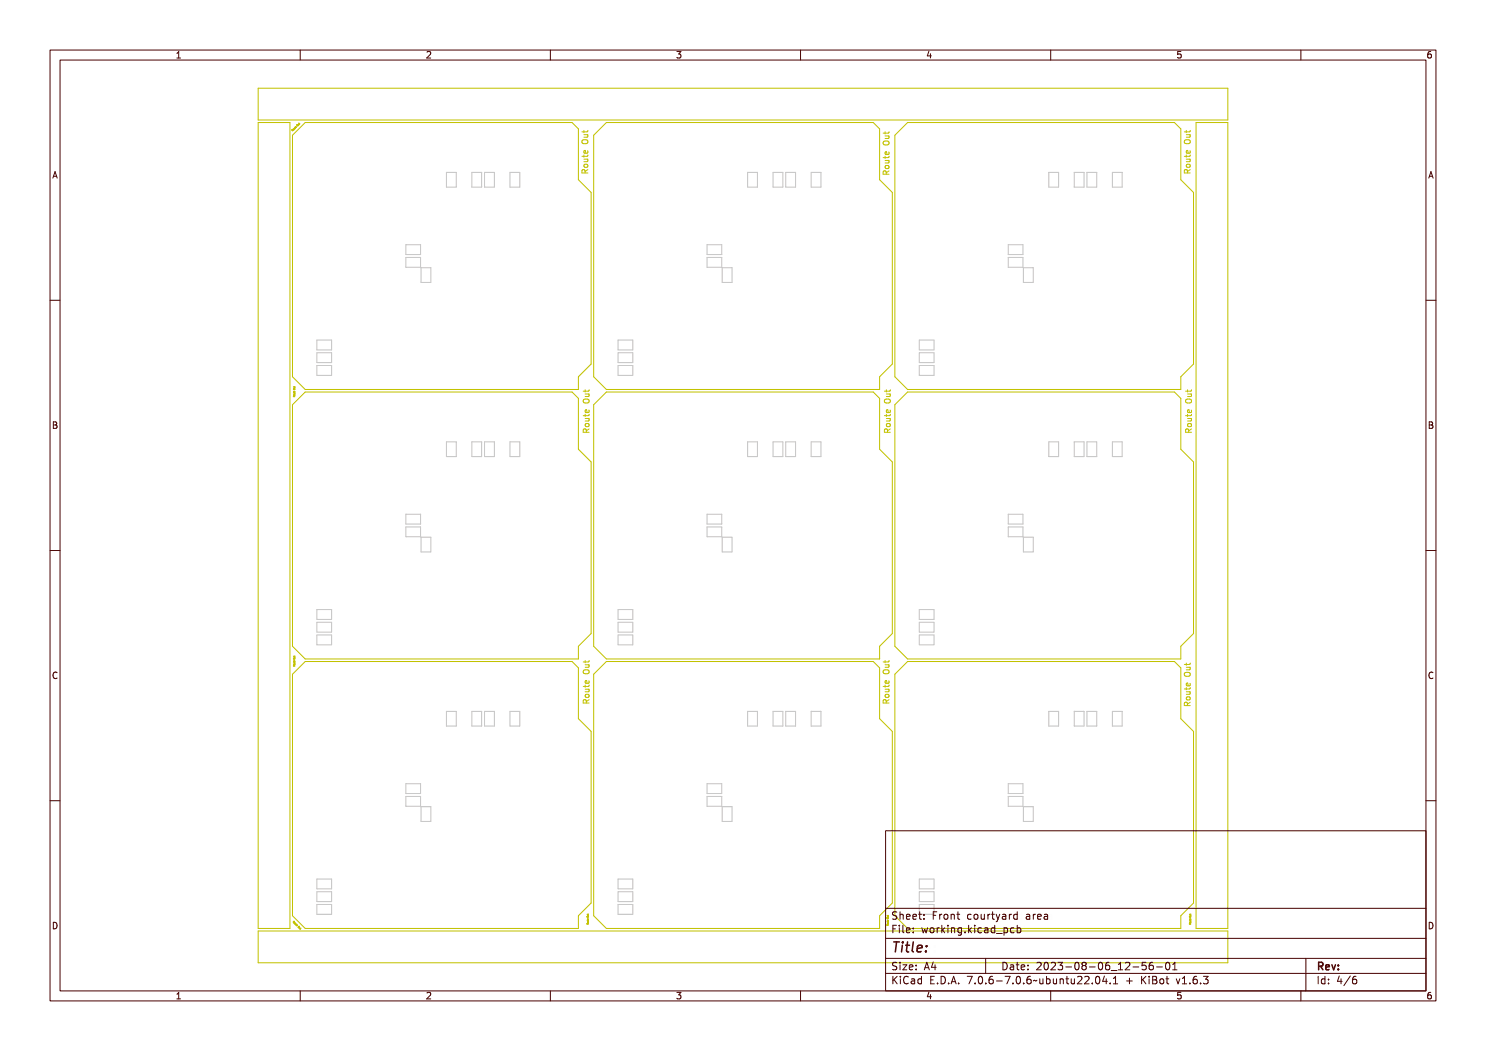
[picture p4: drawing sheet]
<svg xmlns="http://www.w3.org/2000/svg" width="297mm" height="210mm" viewBox="0 0 297 210" stroke-linecap="round" stroke-linejoin="round" font-family="sans-serif">
<defs><g id="words">
<text font-size="2.7" fill="#480000" x="178" y="190.3">Title:</text>
<g font-size="2" fill="#480000">
<text x="178" y="183.7">Sheet: Front courtyard area</text>
<text x="178" y="186.5">File: working.kicad_pcb</text>
<text x="178" y="193.9">Size: A4</text>
<text x="178" y="196.6">KiCad E.D.A. 7.0.6-7.0.6~ubuntu22.04.1 + KiBot v1.6.3</text>
<text x="200" y="193.9">Date: 2023-08-06_12-56-01</text>
<text x="263" y="196.6">Id: 4/6</text>
<text x="263" y="193.9">Rev:</text>
</g>
<g font-size="1.7" fill="#480000">
<text x="35" y="11.7">1</text>
<text x="85" y="11.7">2</text>
<text x="135" y="11.7">3</text>
<text x="185" y="11.7">4</text>
<text x="235" y="11.7">5</text>
<text x="285" y="11.7">6</text>
<text x="10.5" y="35.7">A</text>
<text x="285.5" y="35.7">A</text>
<text x="10.5" y="85.6">B</text>
<text x="285.5" y="85.6">B</text>
<text x="10.5" y="135.7">C</text>
<text x="285.5" y="135.7">C</text>
<text x="10.5" y="185.6">D</text>
<text x="285.5" y="185.6">D</text>
<text x="35" y="199.7">1</text>
<text x="85" y="199.7">2</text>
<text x="135" y="199.7">3</text>
<text x="185" y="199.7">4</text>
<text x="235" y="199.7">5</text>
<text x="285" y="199.7">6</text>
</g>
</g></defs>
<g fill="none" stroke="#c2c2c2" stroke-width=".2">
<path d="M89.2 34.4h2v3h-2zM94.3 34.4h2v3h-2zM96.8 34.4h2v3h-2zM101.9 34.4h2v3h-2zM149.4 34.4h2v3h-2zM154.5 34.4h2v3h-2zM157 34.4h2v3h-2zM162.1 34.4h2v3h-2zM209.6 34.4h2v3h-2zM214.7 34.4h2v3h-2zM217.2 34.4h2v3h-2zM222.3 34.4h2v3h-2z"/>
<path d="M81.1 48.9h3v2h-3zM81.1 51.4h3v2h-3zM84.1 53.5h2v2.9h-2zM141.3 48.9h3v2h-3zM141.3 51.4h3v2h-3zM144.3 53.5h2v2.9h-2zM201.5 48.9h3v2h-3zM201.5 51.4h3v2h-3zM204.5 53.5h2v2.9h-2zM63.3 68h3v1.9h-3zM63.3 70.5h3v2h-3zM63.3 73h3v2h-3z"/>
<path d="M123.5 68h3v1.9h-3zM123.5 70.5h3v2h-3zM123.5 73h3v2h-3zM183.7 68h3v1.9h-3zM183.7 73h3v2h-3zM183.7 70.5h3v2h-3zM89.2 88.3h2v2.9h-2zM94.3 88.3h2v2.9h-2zM96.8 88.3h2v2.9h-2zM101.9 88.3h2v2.9h-2zM149.4 88.3h2v2.9h-2zM154.5 88.3h2v2.9h-2z"/>
<path d="M157 88.3h2v2.9h-2zM162.1 88.3h2v2.9h-2zM209.6 88.3h2v2.9h-2zM214.7 88.3h2v2.9h-2zM217.2 88.3h2v2.9h-2zM222.3 88.3h2v2.9h-2zM81.1 105.3h3v2h-3zM81.1 102.8h3v1.9h-3zM84.1 107.3h2v3h-2zM141.3 105.3h3v2h-3zM141.3 102.8h3v1.9h-3zM144.3 107.3h2v3h-2z"/>
<path d="M201.5 102.8h3v1.9h-3zM201.5 105.3h3v2h-3zM204.5 107.3h2v3h-2zM63.3 121.8h3v2h-3zM63.3 124.3h3v2h-3zM63.3 126.9h3v1.9h-3zM123.5 121.8h3v2h-3zM123.5 124.3h3v2h-3zM123.5 126.9h3v1.9h-3zM183.7 121.8h3v2h-3zM183.7 126.9h3v1.9h-3zM183.7 124.3h3v2h-3z"/>
<path d="M81.1 156.6h3v2h-3zM81.1 159.1h3v2h-3zM89.2 142.1h2v3h-2zM94.3 142.1h2v3h-2zM96.8 142.1h2v3h-2zM101.9 142.1h2v3h-2zM141.3 156.6h3v2h-3zM141.3 159.1h3v2h-3zM149.4 142.1h2v3h-2zM154.5 142.1h2v3h-2zM157 142.1h2v3h-2zM162.1 142.1h2v3h-2z"/>
<path d="M201.5 156.6h3v2h-3zM201.5 159.1h3v2h-3zM209.6 142.1h2v3h-2zM214.7 142.1h2v3h-2zM217.2 142.1h2v3h-2zM222.3 142.1h2v3h-2zM63.3 175.6h3v2h-3zM63.3 178.2h3v2h-3zM84.1 161.2h2v2.9h-2zM123.5 175.6h3v2h-3zM123.5 178.2h3v2h-3zM144.3 161.2h2v2.9h-2z"/>
<path d="M183.7 175.6h3v2h-3zM183.7 178.2h3v2h-3zM204.5 161.2h2v2.9h-2zM63.3 180.7h3v2h-3zM123.5 180.7h3v2h-3zM183.7 182.7v-2h3v2"/>
</g>
<g fill="none" stroke="#c2c200" stroke-width=".2">
<path d="M51.6 17.6h193.8v6.4h-193.8zM51.6 24.5h6.4v161h-6.4zM58.3 26l.3 .1h-.2l.1 .1zM58.4 26v.1zM58.4 25.9l-.1 .1 .2 .2M58.4 25.9h.1M58.4 25.9l.1 .1M58.4 26l.2 .1M58.5 26l-.1 .1M58.5 26h.1M58.6 25.9h.1M58.6 25.8v.1"/>
<path d="M58.6 25.9h.2M58.6 25.8h.1M58.7 25.8h.1v-.1l.1 .1-.1 .1zM58.7 25.8l.1 .1M58.7 25.7l.1 .1M58.8 25.9h.1M58.8 25.6l.2 .1M58.8 25.5l.3 .1h-.3zM58.8 25.8h.1M58.9 25.4l.2 .2M58.9 25.7h.1M58.9 25.7v.1"/>
<path d="M59 25.4l-.1 .1M59 25.4l.2 .1h-.2zM59 25.4h.1M59.1 25.4h.1M59.1 25.6h.1M59.1 25.3l-.1 .1M59.1 25.3h.1M59.2 25.3l-.1 .1M59.2 25.4h.1M59.3 25l.2 .1M59.3 25h.1M59.3 25l.2 .2z"/>
<path d="M59.4 24.9l-.1 .1M59.4 24.9h.1M59.4 24.9l.2 .2M59.5 25h.1v-.1l.1 .1-.1 .1zM59.5 25.1h.1M59.6 25.1h-.1M59.6 24.8l.1 .1M59.6 25.1h.1M59.6 24.7l.3 .1h-.3zM59.7 24.7l.1 .2M59.7 24.6l.2 .2M59.7 24.9h.1"/>
<path d="M59.8 24.9h-.1M59.8 24.9h.1M59.8 24.6l-.1 .1M59.9 24.7v.1M61 24.5h53.3l1.3 1.3v10.1l2.5 2.6v34.2l-2.5 2.6v2.5h-54.6l-2.5-2.5v-48.3zM116.5 28l.6-.1a.39 .39 0 0 1 .4 .4 .39 .39 0 0 1-.4 .4h-.4a.4 .4 0 0 1-.4-.3 .4 .4 0 0 1 .2-.4zM116.6 34.2l.3-.1 .2 .2 .5-.3v.1l-.4 .4v.1h.4v.2h-1.1zM116.6 28.5a.54 .54 0 0 1 .7-.2 .54 .54 0 0 1 .2 .7 .62 .62 0 0 1-1-.4zM116.6 28.6a.51 .51 0 0 1 .5-.1 .51 .51 0 0 1 .4 .3 .51 .51 0 0 1-.5 .2 .51 .51 0 0 1-.4-.4zM116.7 34.3h.3v.3h-.4zM116.7 26.1v.4M116.7 31v.4"/>
<path d="M116.7 31.8h.8M116.7 26.9h.8M116.8 32.9l.5-.1 .2 .4-.2 .2h-.4l-.2-.2zM116.8 32.2h.8l-.1 .1a.28 .28 0 0 1 .1 .4 .28 .28 0 0 1-.3 .2h-.5v-.2h.6l.1-.2-.1-.1-.6-.1zM116.8 31.3h.1v.3h.5l.2-.3v.3l-.1 .1h-.6l-.1 .3v-.3h-.3v-.1h.3zM116.8 27.5h.8l-.1 .1a.28 .28 0 0 1 .1 .3 .28 .28 0 0 1-.3 .2h-.5v-.1h.6l.1-.2-.1-.2h-.6zM116.8 26.5h.1v.3h.5l.2-.3v.3l-.1 .2h-.6l-.1 .2v-.2h-.3v-.2h.3zM116.9 30.3h.3v.6a.33 .33 0 0 0 .3-.2 .33 .33 0 0 0 0-.4 .44 .44 0 0 1 0 .6 .44 .44 0 0 1-.6 .1 .44 .44 0 0 1 0-.7zM116.9 34.6v-.6l-.5-.1-.1 .7h1.2M116.9 30.5l.2-.1v.5l-.2-.2zM117 33.3l.5 .1a.29 .29 0 0 1-.3 .3 .29 .29 0 0 1-.2-.4zM117.4 26.9v.5h-.7"/>
<path d="M117.4 31.8v.5h-.7M117.4 30.1l.1 .4-.2 .1h-.5v-.5h.2l.1 .5M117.5 26.1l-.2 .2h-1M117.5 31l-.2 .2h-1M117.5 33.9l-.6 .4M121.2 24.5h53.3l1.3 1.3v10.1l2.5 2.6v34.2l-2.5 2.6v2.5h-54.6l-2.5-2.5v-48.3zM176.7 28.2h.6a.39 .39 0 0 1 .4 .4 .39 .39 0 0 1-.4 .4h-.4a.4 .4 0 0 1-.4-.3 .4 .4 0 0 1 .2-.5zM176.8 34.4l.3-.1 .2 .3 .5-.4v.2l-.4 .3v.2h.4v.1h-1.1zM176.8 28.7a.54 .54 0 0 1 .7-.1 .54 .54 0 0 1 .2 .7 .62 .62 0 0 1-1-.5zM176.8 28.9a.51 .51 0 0 1 .5-.2 .51 .51 0 0 1 .4 .4 .51 .51 0 0 1-.5 .2 .51 .51 0 0 1-.4-.4zM176.9 34.6h.3v.3h-.4zM176.9 26.3v.5"/>
<path d="M176.9 31.2v.5M176.9 32.1h.8M176.9 27.2h.8M177 33.2l.5-.1 .2 .4-.2 .2h-.4l-.2-.2zM177 32.4h.8l-.1 .2a.28 .28 0 0 1 .1 .3 .28 .28 0 0 1-.3 .2h-.5v-.1h.6l.1-.2-.1-.2h-.6zM177 31.5h.1v.3h.5l.2-.3v.3l-.1 .2h-.6l-.1 .2v-.2h-.3v-.2h.3zM177 27.7h.8l-.1 .2a.28 .28 0 0 1 .1 .3 .28 .28 0 0 1-.3 .2h-.5v-.2h.6l.1-.1-.1-.2h-.6zM177 26.8h.1v.3h.5l.2-.3v.3l-.1 .1h-.6l-.1 .3v-.3h-.3v-.1h.3zM177.1 30.6l.3-.1v.6a.33 .33 0 0 0 .3-.2 .33 .33 0 0 0-.1-.4 .44 .44 0 0 1 .1 .7 .44 .44 0 0 1-.6 0 .44 .44 0 0 1 0-.6zM177.1 34.8v-.5l-.5-.1-.1 .6h1.2M177.1 30.7l.2-.1v.5l-.2-.1zM177.2 33.6h.5a.29 .29 0 0 1-.3 .4 .29 .29 0 0 1-.2-.4z"/>
<path d="M177.6 27.2v.4l-.7 .1M177.6 32.1v.4l-.7 .1M177.6 30.4l.1 .3-.2 .2-.5-.1v-.4l.2-.1 .1 .6M177.7 34.1l-.6 .4M177.7 26.3l-.2 .3h-1M177.7 31.2l-.2 .3h-1M181.4 24.5h53.3l1.3 1.3v10.1l2.5 2.6v34.2l-2.5 2.6v2.5h-54.6l-2.5-2.5v-48.3zM236.9 28l.6-.1a.39 .39 0 0 1 .4 .4 .39 .39 0 0 1-.4 .4h-.4a.4 .4 0 0 1-.4-.3 .4 .4 0 0 1 .2-.4zM237 34.2l.3-.1 .2 .2 .5-.3v.1l-.4 .4v.1h.4v.2h-1.1zM237 28.5a.54 .54 0 0 1 .7-.2 .54 .54 0 0 1 .2 .7 .62 .62 0 0 1-1-.4zM237 28.6a.51 .51 0 0 1 .5-.1 .51 .51 0 0 1 .4 .3 .51 .51 0 0 1-.5 .2 .51 .51 0 0 1-.4-.4zM237.1 34.3h.3v.3h-.4z"/>
<path d="M237.1 31.8h.8M237.1 26.9h.8M237.1 26.1v.4M237.1 31v.4M237.2 32.2h.8l-.1 .1a.28 .28 0 0 1 .1 .4 .28 .28 0 0 1-.3 .2h-.5v-.2h.6l.1-.2-.1-.1-.6-.1zM237.2 31.3h.1v.3h.5l.2-.3v.3l-.1 .1h-.6l-.1 .3v-.3h-.3v-.1h.3zM237.2 27.5h.8l-.1 .1a.28 .28 0 0 1 .1 .3 .28 .28 0 0 1-.3 .2h-.5v-.1h.6l.1-.2-.1-.2h-.6zM237.2 26.5h.1v.3h.5l.2-.3v.3l-.1 .2h-.6l-.1 .2v-.2h-.3v-.2h.3zM237.2 32.9h.6v.4l-.6 .1-.1-.2zM237.3 30.3h.3v.6a.33 .33 0 0 0 .3-.2 .33 .33 0 0 0-.1-.4 .44 .44 0 0 1 .1 .6 .44 .44 0 0 1-.6 .1 .44 .44 0 0 1 0-.7zM237.3 34.6v-.6l-.5-.1-.1 .7h1.2M237.3 30.5l.2-.1v.5l-.2-.2z"/>
<path d="M237.4 33.3l.5 .1a.29 .29 0 0 1-.3 .3 .29 .29 0 0 1-.2-.4zM237.8 31.8v.5h-.7M237.8 26.9v.5h-.7M237.8 30.1l.1 .4-.2 .1h-.5v-.5h.2l.1 .5M237.9 31l-.2 .2h-1M237.9 26.1l-.2 .2h-1M237.9 33.9l-.6 .4M239.1 24.5h6.3v161h-6.3zM58.6 79.2v.1h.3M58.6 78.5h.3M58.6 77.3h.3M58.7 79.1l-.1 .1"/>
<path d="M58.7 79.2l.3-.1-.1 .2h.1h-.3zM58.7 77.9h.2zM58.7 79.2l.1 .1zM58.7 77.2v.1M58.7 78.4v.1M58.7 78.9h.1M58.7 79.1h.1M58.7 78.9l.1 .1M58.7 78.6h.2M58.7 78.3h.1M58.7 77.4h.2M58.7 77.6h.2"/>
<path d="M58.8 78.3h.1M58.8 78.2l-.1 .1M58.8 79h.1M58.8 78.9h-.1M58.8 78.9h.1M58.8 78.7h.2v.1l-.2 .1 .1-.1zM58.8 78.5l.2 .1h-.2zM58.8 77.6h.2v.1h-.2h.1zM58.8 77.3l.2 .1-.2 .1zM58.8 79.1v.2M58.8 78.3l.1 .1 .1-.2-.1 .2zM58.8 78.2h.1"/>
<path d="M58.8 78.2v.1M58.8 78.3v.1zM58.9 77.7h-.3l.3 .2M58.9 77.7h.1M58.9 78.6h.1M58.9 78.7h-.2M58.9 77.7v.1M58.9 78.2v.1M58.9 78.6v.1M58.9 78.9h.1M58.9 78.5h.1M58.9 77.8v.1"/>
<path d="M58.9 77.5v.1M58.9 77.4v.1M58.9 77.3h.1M58.9 77.2v.1M58.9 77.5h.1M58.9 78.4h.1M58.9 79.1l-.1 .1M58.9 78.9v.1M58.9 78.7h.1M58.9 78.3h.1M116.7 79.8l.7-.1a.39 .39 0 0 1 .4 .4 .39 .39 0 0 1-.4 .4h-.4a.4 .4 0 0 1-.4-.3 .4 .4 0 0 1 .1-.4zM117 78.7h.7"/>
<path d="M117 77.9v.4M117 79.3h.9l-.1 .1a.28 .28 0 0 1 .1 .4 .28 .28 0 0 1-.3 .1h-.6v-.1h.7l.1-.2-.2-.2h-.6zM117 78.3h.1v.4h.6l.2-.4v.4l-.2 .1h-.6l-.1 .2v-.2h-.2v-.1h.2zM117.6 78.7l.1 .5h-.7M117.7 77.9l-.1 .3h-1M176.9 79.8l.6-.1a.39 .39 0 0 1 .5 .4 .39 .39 0 0 1-.5 .4h-.3a.4 .4 0 0 1-.4-.3 .4 .4 0 0 1 .1-.4zM177.2 78.7h.7M177.2 77.9v.4M177.2 79.3h.9l-.1 .1a.28 .28 0 0 1 .1 .4 .28 .28 0 0 1-.3 .1h-.6v-.1h.7l.1-.2-.2-.2h-.6zM177.2 78.3h.1v.4h.6l.2-.4v.4l-.2 .1h-.6l-.1 .2v-.2h-.2v-.1h.2zM177.8 78.7l.1 .5h-.7M177.9 77.9l-.1 .3h-1"/>
<path d="M237 79.9l.7-.2a.39 .39 0 0 1 .5 .4 .39 .39 0 0 1-.5 .4h-.3a.39 .39 0 0 1-.4-.2 .39 .39 0 0 1 0-.4zM237.4 77.9v.4M237.4 78.7h.7M237.4 79.3h.9l-.1 .1a.28 .28 0 0 1 .1 .4 .28 .28 0 0 1-.3 .1h-.6v-.1h.7l.1-.2-.2-.2h-.6zM237.4 78.3h.1v.4h.6l.2-.4v.4l-.2 .1h-.6l-.1 .2v-.2h-.2v-.1h.2zM238 78.7l.1 .5h-.7M238.1 77.9l-.1 .3h-1M58.5 80.9l2.5-2.6h53.3l1.3 1.3v10.2l2.5 2.5v34.3l-2.5 2.5v2.6h-54.6l-2.5-2.6zM116.8 86l.4-.1 .2 .2 .5-.3v.1l-.5 .4v.2h.5v.1h-1.2zM116.9 80.3a.54 .54 0 0 1 .7-.1 .54 .54 0 0 1 .2 .7 .62 .62 0 0 1-1-.5zM116.9 80.5a.51 .51 0 0 1 .5-.2 .51 .51 0 0 1 .4 .4 .51 .51 0 0 1-.5 .1 .51 .51 0 0 1-.4-.3zM116.9 86.1h.3l.1 .4h-.4z"/>
<path d="M117 83.6h.7M117 82.8v.4M117 84h.9l-.1 .2a.28 .28 0 0 1 .1 .3 .28 .28 0 0 1-.3 .2h-.6v-.2h.7l.1-.1-.2-.2h-.6zM117 83.1h.1v.3h.6l.2-.3v.3l-.2 .1h-.6l-.1 .3v-.3h-.2v-.1h.2zM117.1 84.7h.5l.1 .4-.6 .1-.1-.2zM117.1 82.2l.4-.1v.6a.33 .33 0 0 0 .3-.2 .33 .33 0 0 0-.1-.4 .44 .44 0 0 1 .1 .6 .44 .44 0 0 1-.6 .1 .44 .44 0 0 1-.1-.6zM117.2 86.4l-.1-.6h-.4l-.1 .6h1.1M117.2 82.3l.2-.1v.5l-.3-.2zM117.2 85.1l.6 .1a.29 .29 0 0 1-.3 .3 .29 .29 0 0 1-.3-.4zM117.6 83.6l.1 .5h-.7M117.7 81.9v.4l-.1 .1h-.6v-.5h.2l.2 .5M117.7 82.8l-.1 .3h-1"/>
<path d="M117.7 85.7l-.5 .4M118.7 80.9l2.5-2.6h53.3l1.3 1.3v10.2l2.5 2.5v34.3l-2.5 2.5v2.6h-54.6l-2.5-2.6zM177 86l.4-.1 .2 .2 .5-.3v.1l-.5 .4v.2h.5v.1h-1.2zM177.1 80.3a.54 .54 0 0 1 .7-.1 .54 .54 0 0 1 .2 .7 .62 .62 0 0 1-1-.5zM177.1 80.5a.51 .51 0 0 1 .5-.2 .51 .51 0 0 1 .4 .4 .51 .51 0 0 1-.5 .1 .51 .51 0 0 1-.4-.3zM177.1 86.1h.3l.1 .4h-.4zM177.2 83.6h.7M177.2 82.8v.4M177.2 84h.9l-.1 .2a.28 .28 0 0 1 .1 .3 .28 .28 0 0 1-.3 .2h-.6v-.2h.7l.1-.1-.2-.2h-.6zM177.2 83.1h.1v.3h.6l.2-.3v.3l-.2 .1h-.6l-.1 .3v-.3h-.2v-.1h.2zM177.3 84.7h.5l.1 .4-.6 .1-.1-.2zM177.3 82.2l.4-.1v.6a.33 .33 0 0 0 .3-.2 .33 .33 0 0 0-.1-.4 .44 .44 0 0 1 .1 .6 .44 .44 0 0 1-.6 .1 .44 .44 0 0 1-.1-.6z"/>
<path d="M177.4 86.4l-.1-.6h-.4l-.1 .6h1.1M177.4 82.3l.2-.1v.5l-.3-.2zM177.4 85.1l.6 .1a.29 .29 0 0 1-.4 .3 .29 .29 0 0 1-.2-.4zM177.8 83.6l.1 .5h-.7M177.9 81.9v.4l-.1 .1h-.6v-.5h.2l.1 .5M177.9 82.8l-.1 .3h-1M177.9 85.7l-.5 .4M178.9 80.9l2.5-2.6h53.3l1.3 1.3v10.2l2.5 2.5v34.3l-2.5 2.5v2.6h-54.6l-2.5-2.6zM237.2 86l.4-.1 .2 .2 .5-.3v.1l-.5 .4v.2h.5v.1h-1.2zM237.3 80.3a.54 .54 0 0 1 .7-.1 .54 .54 0 0 1 .2 .7 .62 .62 0 0 1-1-.5zM237.3 80.5a.51 .51 0 0 1 .5-.2 .51 .51 0 0 1 .4 .4 .51 .51 0 0 1-.5 .1 .51 .51 0 0 1-.4-.3zM237.3 86.1h.3l.1 .4h-.4z"/>
<path d="M237.4 82.8v.4M237.4 83.6h.7M237.4 84h.9l-.1 .2a.28 .28 0 0 1 .1 .3 .28 .28 0 0 1-.3 .2h-.6v-.2h.7l.1-.1-.2-.2h-.6zM237.4 83.1h.1v.3h.6l.2-.3v.3l-.2 .1h-.6l-.1 .3v-.3h-.2v-.1h.2zM237.5 84.7h.5l.1 .4-.6 .1-.1-.2zM237.5 82.2l.4-.1v.6a.33 .33 0 0 0 .3-.2 .33 .33 0 0 0-.1-.4 .44 .44 0 0 1 .1 .6 .44 .44 0 0 1-.6 .1 .44 .44 0 0 1-.1-.6zM237.6 86.4l-.1-.6h-.4l-.1 .6h1.1M237.6 82.3l.2-.1v.5l-.3-.2zM237.6 85.1l.6 .1a.29 .29 0 0 1-.4 .3 .29 .29 0 0 1-.2-.4zM238 83.6l.1 .5h-.7M238.1 81.9v.4l-.1 .1h-.6v-.5h.2l.1 .5M238.1 85.7l-.5 .4"/>
<path d="M238.1 82.8l-.1 .3h-1M58.5 134.7l2.5-2.5h53.3l1.3 1.3v10.1l2.5 2.6v34.2l-2.5 2.6v2.5h-54.6l-2.5-2.5zM58.6 131.6l.1-.1 .2 .1M58.6 132.3h.3M58.6 131.6l.1 .1M58.7 133l-.1 .1h.3M58.7 131.7h.2M58.7 133h.1M58.7 133h.3l-.1 .1 .1 .1h-.3zM58.7 131.7h.2zM58.7 133.1h.1zM58.7 131.1v.1"/>
<path d="M58.7 132.1l.1 .1M58.7 132.3v.1M58.7 132.5h.2M58.7 132.6h.2M58.7 131.3h.2M58.7 131.4h.2M58.8 132.7l-.1 .1M58.8 132.8h.1M58.8 132.2h.1M58.8 132l-.1 .1M58.8 132v.2M58.8 132.6h.2v.1h-.2l.1-.1z"/>
<path d="M58.8 132.3l.2 .1-.2 .1zM58.8 131.4h.2v.1l-.2 .1 .1-.1zM58.8 131.2l.2 .1-.2 .1zM58.8 132.7h.1M58.8 132.1l.1 .1 .1-.1-.1 .1zM58.8 133v.1M58.8 132.1v.1zM58.9 132.7h.1M58.9 132.5h.1M58.9 132.7v.1M58.9 132.6h.1M58.9 132.3h.1"/>
<path d="M58.9 132v.1M58.9 132.2h.1M58.9 131.4h.1M58.9 131.3h.1M58.9 131.1h-.3M58.9 133h-.1M58.9 132.8h.1M58.9 131.1h.1M58.9 131.3v.1M58.9 132.1v.1M58.9 132.5v.1M58.9 131.6v.1"/>
<path d="M116.7 133.9l.7-.1a.39 .39 0 0 1 .4 .4 .39 .39 0 0 1-.4 .4h-.4a.4 .4 0 0 1-.4-.3 .4 .4 0 0 1 .1-.4zM116.9 134.4a.54 .54 0 0 1 .7-.1 .54 .54 0 0 1 .2 .7 .62 .62 0 0 1-1-.5zM116.9 134.6a.51 .51 0 0 1 .5-.2 .51 .51 0 0 1 .4 .4 .51 .51 0 0 1-.5 .1 .51 .51 0 0 1-.4-.3zM117 132v.4M117 136.9v.4M117 137.7h.7M117 132.8h.7M117 138.8l.5-.1 .2 .4-.2 .3h-.3l-.2-.3zM117 138.1h.9l-.1 .2a.28 .28 0 0 1 .1 .3 .28 .28 0 0 1-.3 .2h-.6v-.2h.7l.1-.1-.2-.2h-.6zM117 137.2h.1v.3h.6l.2-.3v.3l-.2 .1h-.6l-.1 .3v-.3h-.2v-.1h.2zM117 133.4h.9l-.1 .1a.28 .28 0 0 1 .1 .4 .28 .28 0 0 1-.3 .1h-.6v-.1h.7l.1-.2-.2-.2h-.6zM117 132.4h.1v.4h.6l.2-.4v.4l-.2 .1h-.6l-.1 .2v-.2h-.2v-.1h.2z"/>
<path d="M117.1 136.3l.4-.1v.6a.33 .33 0 0 0 .3-.2 .33 .33 0 0 0-.1-.4 .44 .44 0 0 1 .1 .6 .44 .44 0 0 1-.6 .1 .44 .44 0 0 1-.1-.6zM117.2 136.4l.2-.1v.5l-.3-.2zM117.2 139.2l.6 .1a.29 .29 0 0 1-.3 .3 .29 .29 0 0 1-.3-.4zM117.6 132.8l.1 .5h-.7M117.6 137.7l.1 .5h-.7M117.7 136v.4l-.1 .1h-.6v-.5h.2l.2 .5M117.7 132l-.1 .3h-1M117.7 136.9l-.1 .3h-1M117.7 139.8l-.5 .4M118.7 134.7l2.5-2.5h53.3l1.3 1.3v10.1l2.5 2.6v34.2l-2.5 2.6v2.5h-54.6l-2.5-2.5zM176.6 134l.7-.2a.39 .39 0 0 1 .4 .4 .39 .39 0 0 1-.4 .4h-.4a.39 .39 0 0 1-.4-.2 .39 .39 0 0 1 .1-.4zM176.8 134.4a.54 .54 0 0 1 .7-.1 .54 .54 0 0 1 .2 .7 .62 .62 0 0 1-1-.5z"/>
<path d="M176.8 134.6a.51 .51 0 0 1 .5-.2 .51 .51 0 0 1 .4 .4 .51 .51 0 0 1-.5 .1 .51 .51 0 0 1-.4-.3zM176.9 137.7h.8M176.9 132.8h.8M176.9 132v.4M176.9 136.9v.4M177 138.8l.5-.1 .2 .4-.2 .3h-.4l-.2-.3zM177 138.1h.8l-.1 .2a.28 .28 0 0 1 .1 .3 .28 .28 0 0 1-.3 .2h-.5v-.2h.6l.1-.1-.1-.2h-.6zM177 137.2h.1v.3h.5l.2-.3v.3l-.1 .1h-.6l-.1 .3v-.3h-.3v-.1h.3zM177 133.4h.8l-.1 .1a.28 .28 0 0 1 .1 .4 .28 .28 0 0 1-.3 .1h-.5v-.1h.6l.1-.2-.1-.2h-.6zM177 132.4h.1v.4h.5l.2-.4v.4l-.1 .1h-.6l-.1 .2v-.2h-.3v-.1h.3zM177.1 136.3l.3-.1v.6a.33 .33 0 0 0 .3-.2 .33 .33 0 0 0-.1-.4 .44 .44 0 0 1 .1 .6 .44 .44 0 0 1-.6 .1 .44 .44 0 0 1 0-.6zM177.1 136.4l.2-.1v.5l-.2-.2z"/>
<path d="M177.2 139.2l.5 .1a.29 .29 0 0 1-.3 .3 .29 .29 0 0 1-.2-.4zM177.6 137.7v.5h-.7M177.6 132.8v.5h-.7M177.6 136l.1 .4-.2 .1h-.5v-.5h.2l.1 .5M177.7 136.9l-.2 .3h-1M177.7 132l-.2 .3h-1M177.7 139.8l-.6 .4M178.9 134.7l2.5-2.5h53.3l1.3 1.3v10.1l2.5 2.6v34.2l-2.5 2.6v2.5h-54.6l-2.5-2.5zM236.9 134.4l.6-.1a.39 .39 0 0 1 .4 .4 .39 .39 0 0 1-.4 .4h-.4a.4 .4 0 0 1-.4-.2 .4 .4 0 0 1 .2-.5zM237 134.9a.54 .54 0 0 1 .7-.1 .54 .54 0 0 1 .2 .7 .62 .62 0 0 1-1-.5zM237 135.1a.51 .51 0 0 1 .5-.2 .51 .51 0 0 1 .4 .4 .51 .51 0 0 1-.5 .1 .51 .51 0 0 1-.4-.3zM237.1 138.2h.8"/>
<path d="M237.1 132.5v.4M237.1 137.4v.4M237.1 133.3h.8M237.2 138.6h.8l-.1 .2a.28 .28 0 0 1 .1 .3 .28 .28 0 0 1-.3 .2h-.5v-.2h.6l.1-.1-.1-.2h-.6zM237.2 137.7h.1v.3h.5l.2-.3v.3l-.1 .1-.6 .1-.1 .2v-.2h-.3v-.2h.3zM237.2 133.9h.8l-.1 .1a.28 .28 0 0 1 .1 .4 .28 .28 0 0 1-.3 .1h-.5v-.1h.6l.1-.2-.1-.2h-.6zM237.2 133h.1v.3h.5l.2-.3v.3l-.1 .1h-.6l-.1 .2v-.2h-.3v-.1h.3zM237.2 139.3h.6v.4l-.6 .1-.1-.2zM237.3 136.8l.3-.1v.6a.33 .33 0 0 0 .3-.2 .33 .33 0 0 0-.1-.4 .44 .44 0 0 1 .1 .6 .44 .44 0 0 1-.6 .1 .44 .44 0 0 1 0-.6zM237.3 136.9l.2-.1v.5l-.2-.2zM237.4 139.7l.5 .1a.29 .29 0 0 1-.3 .3 .29 .29 0 0 1-.2-.4zM237.8 138.2v.5h-.7"/>
<path d="M237.8 133.3v.5h-.7M237.8 136.5l.1 .4-.2 .1h-.5v-.5h.2l.1 .5M237.9 132.5l-.2 .3h-1M237.9 137.4l-.2 .3h-1M116.8 140.1l.4-.1 .2 .2 .5-.3v.1l-.5 .4v.2h.5v.1h-1.2zM116.9 140.2h.3l.1 .4h-.4zM117.2 140.5l-.1-.6h-.4l-.1 .6h1.1M176.8 140.1l.3-.1 .2 .2 .5-.3v.1l-.4 .4v.2h.4v.1h-1.1zM176.9 140.2h.3v.4h-.4zM177.1 140.5v-.6h-.5l-.1 .6h1.2M237 140.6l.3-.1 .2 .2 .5-.3v.1l-.4 .4v.2h.4v.1h-1.1zM237.1 140.7h.3v.4h-.4z"/>
<path d="M237.3 141v-.6h-.5l-.1 .6h1.2M237.9 140.3l-.6 .4M51.6 186h193.8v6.4h-193.8zM58.6 184.3l.2-.2 .1 .1-.1 .2-.1-.1zM58.7 184.2h.1M58.7 184.2v.2M58.7 184.2l.1 .1M58.7 184.2h.2zM58.8 184.3h.1M58.8 184.5h.1M58.8 184.4v.1M58.8 184.4h.1"/>
<path d="M58.8 184.4h.2M58.8 184.2v.1M58.8 184.2h.1M58.8 184.2v-.1l-.2 .2M59 184.4h.1M59 184.4l-.1 .1M59 184.6v.1M59 184.6h.1M59 184.6l.1-.1-.1 .2 .2-.1-.1 .1zM59 184.7h.1M59.1 184.5l-.1 .1M59.1 184.9h.1"/>
<path d="M59.2 184.6l-.2 .1M59.2 184.7h.2l-.2 .2zM59.2 184.7h.1M59.3 184.9h.1M59.3 184.6l-.2 .3M59.3 184.9h.2l-.1 .1-.1-.1 .1 .2zM59.4 184.9v.1zM59.4 184.9h-.1v.1M59.4 184.9h.1M59.6 185.3h.1M59.7 185.2h.1l-.1 .1zM59.8 185.4l.1-.1-.1 .2 .2-.1-.1 .1z"/>
<path d="M59.8 185.5h.1M59.9 185.5h.1M59.9 185.3l-.1 .2M60 185.7h.1M60 185.4l-.1 .2M60 185.5l.2 .1-.2 .1zM60.1 185.5v.1M60.2 185.5l-.2 .2M117.3 183.2h.1M117.3 183.9h.3M117.3 183.1l.3 .1h-.3M117.3 183.1v.1"/>
<path d="M117.3 184.5v.2h.3M117.4 184.5h-.1M117.4 184.5h.1M117.4 184.6l.2-.1-.1 .2h.1h-.2zM117.4 183.3h.2zM117.4 184.6l.1 .1zM117.4 182.6v.1M117.4 183.6l.2 .1M117.4 183.8v.1M117.4 184h.2M117.4 184.1h.2M117.4 182.8h.2"/>
<path d="M117.4 184.4h.1M117.4 184.3v.1M117.4 183.6h.1M117.4 184.1h.2v.1l-.2 .1 .2-.1zM117.4 183.9l.2 .1-.2 .1zM117.4 183h.2v.1h-.2h.2zM117.4 182.8h.2l-.2 .1zM117.4 184.5l.1 .2M117.4 184.4h.2M117.4 184.3h.1M117.5 183.7v.1l.1-.1v.1zM117.5 183.6h-.1"/>
<path d="M117.5 183.6h.1M117.5 183.7v.1zM117.5 183.6v.1M117.6 184.3h-.2M117.6 184.3h.1M117.6 182.8l-.2 .2M117.6 184h.1M117.6 184.3v.1M117.6 184.4h.1M117.6 183.6v.1M117.6 184.1h.1M117.6 184v.1"/>
<path d="M117.6 183.9h.1M117.6 183.7h.1M117.6 184.5l-.1 .1M117.6 182.6l-.3 .1M117.6 183.8h.1M117.6 183.8v.1M177.3 184.1h.2M177.3 183h.2M177.3 183.5h.1M177.3 184.8v.1h.2M177.3 183.5h.2M177.3 184.8h.1"/>
<path d="M177.3 184.8h.3l-.1 .1 .1 .1h-.3zM177.3 183.5h.3zM177.3 184.9h.1M177.4 184.3h.1M177.4 183.1h.1M177.4 184.8h-.1M177.4 184.8h.1M177.4 182.9v.1M177.4 183.9v.1M177.4 184.1v.1M177.4 184.4h.1M177.4 183.2h.1"/>
<path d="M177.4 184.6h.1M177.4 184.5v.1M177.4 184h.1M177.4 183.9h.1M177.4 183.9l.1 .1M177.4 184.4h.2v.1h-.2h.2zM177.4 184.1l.2 .1-.2 .1zM177.4 183.2h.2v.2h-.2l.2-.1zM177.4 183l.2 .1-.2 .1zM177.4 184.6l.1 .1M177.4 184.5h.1M177.4 183.9l.1 .1 .1-.1v.2z"/>
<path d="M177.4 184.8v.1M177.4 184h.1zM177.5 183.3l-.2 .2M177.5 184.5h-.1M177.5 184.8l-.1 .1M237.7 183.2h.1M237.7 184.5v.2h.3M237.7 183.1h.3M237.7 183.2h.3M237.7 183.1v.1M237.7 184.5h.1M237.8 184.5h.1"/>
<path d="M237.8 184.5h-.1M237.8 184.6l.2-.1-.1 .2h.1h-.2zM237.8 183.3h.2zM237.8 184.6l.1 .1zM237.8 184h.2M237.8 182.8l.2 .1M237.8 182.6v.1M237.8 183.8v.1M237.8 183.7l.1-.1v.1M237.8 184.4h.1M237.8 184.3v.1M237.8 183.7h.1"/>
<path d="M237.8 184.1h.2v.1l-.2 .1 .2-.1zM237.8 183.9l.2 .1-.2 .1zM237.8 183h.2v.1h-.2h.2zM237.8 182.8h.2l-.2 .1zM237.8 184.4h.2M237.8 184.3h.1M237.8 183.7l.1 .1 .1-.1v.1zM237.9 184.5v.2M237.9 184.3h.1M237.9 183.7v.1zM238 184.3h.1M238 184h.1"/>
<path d="M238 182.9l-.2 .1M238 182.7h-.3M238 184.3v.1M238 184v.1M238 183.6h.1M238 183.1v.1M238 182.9h.1M238 184.1h-.2M238 183.8l-.3 .1M238 183.6l-.1 .1M238 184.5l-.1 .1M238 184.4h.1"/>
<path d="M238 182.6v.1M238 183.2h.1M238 183.8h.1M238 184.1h.1M238 182.7h.1"/>
<circle cx="58.6" cy="25.9" r=".11"/>
<circle cx="58.6" cy="25.9" r=".07"/>
<circle cx="59.4" cy="25.2" r=".13"/>
<circle cx="117.2" cy="33.5" r=".43"/>
<circle cx="177.4" cy="33.8" r=".43"/>
<circle cx="237.6" cy="33.5" r=".43"/>
<circle cx="58.8" cy="77.9" r=".12"/>
<circle cx="58.9" cy="79" r=".11"/>
<circle cx="58.9" cy="79" r=".07"/>
<circle cx="117.4" cy="85.3" r=".43"/>
<circle cx="177.6" cy="85.3" r=".43"/>
<circle cx="237.8" cy="85.3" r=".43"/>
<circle cx="58.8" cy="131.8" r=".12"/>
<circle cx="58.9" cy="132.9" r=".11"/>
<circle cx="58.9" cy="132.8" r=".07"/>
<circle cx="117.4" cy="139.4" r=".43"/>
<circle cx="177.4" cy="139.4" r=".43"/>
<circle cx="237.6" cy="139.9" r=".43"/>
<circle cx="58.9" cy="184.4" r=".11"/>
<circle cx="58.9" cy="184.5" r=".07"/>
<circle cx="59.7" cy="185.2" r=".13"/>
<circle cx="117.5" cy="183.3" r=".12"/>
<circle cx="117.5" cy="184.4" r=".11"/>
<circle cx="117.5" cy="184.4" r=".07"/>
<circle cx="177.5" cy="183.6" r=".12"/>
<circle cx="177.5" cy="184.7" r=".11"/>
<circle cx="177.5" cy="184.7" r=".07"/>
<circle cx="237.9" cy="183.3" r=".12"/>
<circle cx="237.9" cy="184.4" r=".11"/>
<circle cx="237.9" cy="184.4" r=".07"/>
</g>
<g fill="none" stroke="#480000" stroke-width=".2">
<path d="M10 10h277v190h-277zM12 12h273v186h-273zM60 10v2M110 10v2M160 10v2M210 10v2M260 10v2M10 60h2M285 60h2M10 110h2M285 110h2M10 160h2"/>
<path d="M285 160h2M177 166h108v32h-108zM60 198v2M110 198v2M160 198v2M177 181.5h108M177 187.5h108M177 191.5h108M177 194.5h108M178.1 195.2h.2v.6l.6-.6h.3l-.6 .6 .6 .8h-.2l-.5-.7-.2 .2v.5h-.2zM178.2 185h.9v.2h-.7v.4h.6v.2h-.6v.7h-.2zM178.3 182.4l.5-.1h.2v.2a.31 .31 0 0 0-.5-.1 .31 .31 0 0 0 0 .5 .5 .5 0 0 1 .6 .6 .5 .5 0 0 1-.8 .2l-.1-.2a.34 .34 0 0 0 .4 .1 .34 .34 0 0 0 .1-.5 .47 .47 0 0 1-.5-.2 .47 .47 0 0 1 .1-.5z"/>
<path d="M178.3 192.5l.5-.1h.2v.2a.31 .31 0 0 0-.5-.1 .31 .31 0 0 0 0 .5 .5 .5 0 0 1 .6 .6 .5 .5 0 0 1-.8 .2l-.1-.2a.34 .34 0 0 0 .4 .1 .34 .34 0 0 0 .1-.5 .47 .47 0 0 1-.5-.2 .47 .47 0 0 1 .1-.5zM179.4 182.2h.2v.6a.35 .35 0 0 1 .4-.1 .35 .35 0 0 1 .2 .4v.6h-.2v-.8h-.4v.8h-.2zM179.5 185.4h.4v.9h.4v.2h-.9v-.2h.3v-.8h-.2zM179.5 192.8h.4v.9h.4v.1h-.9v-.1h.3v-.8h-.2zM179.5 195.6h.4v.9h.4v.1h-.9v-.1h.3v-.8h-.2zM179.7 184.9h.2v.3h-.2zM179.7 192.3h.2v.3h-.2zM179.7 195.1h.2v.3h-.2zM180.6 184.9h.4v1.3l.4 .1v.2l-.5-.2v-1.2h-.3zM180.6 192.8h.8l-.6 .9h.6v.1h-.8l.6-.9h-.6zM180.7 182.8l.1-.1a.49 .49 0 0 1 .5 0 .49 .49 0 0 1 .2 .5h-.8a.42 .42 0 0 0 .3 .4 .42 .42 0 0 0 .4-.1 .47 .47 0 0 1-.4 .3 .47 .47 0 0 1-.4-.3zM180.7 195.4a.4 .4 0 0 1 .4-.3 .4 .4 0 0 1 .4 .3 .56 .56 0 0 0-.8 .4 .56 .56 0 0 0 .5 .7l.3-.1a.43 .43 0 0 1-.5 .3 .43 .43 0 0 1-.4-.4v-.6z"/>
<path d="M180.8 182.9l.4-.1 .1 .3h-.6zM181.8 195.6l.3-.1a.43 .43 0 0 1 .5 .5v.6h-.1v-.1a.38 .38 0 0 1-.5 .2 .38 .38 0 0 1-.2-.5 .38 .38 0 0 1 .4-.2h.3a.35 .35 0 0 0-.3-.4 .35 .35 0 0 0-.4 .2zM181.9 182.8l.1-.1a.49 .49 0 0 1 .5 0 .49 .49 0 0 1 .2 .5h-.8a.42 .42 0 0 0 .3 .4 .42 .42 0 0 0 .5-.1 .47 .47 0 0 1-.5 .3 .47 .47 0 0 1-.4-.3zM181.9 185.5l.1-.1a.49 .49 0 0 1 .5 0 .49 .49 0 0 1 .2 .5h-.8a.42 .42 0 0 0 .3 .4 .42 .42 0 0 0 .5-.1 .47 .47 0 0 1-.5 .3 .47 .47 0 0 1-.4-.3zM181.9 192.9l.1-.1a.49 .49 0 0 1 .5 0 .49 .49 0 0 1 .2 .5h-.8a.42 .42 0 0 0 .3 .4 .42 .42 0 0 0 .5-.1 .47 .47 0 0 1-.5 .3 .47 .47 0 0 1-.4-.3zM182 196.2l.5-.1a.31 .31 0 0 1-.2 .4 .31 .31 0 0 1-.4-.1zM182 182.9l.4-.1 .1 .3h-.6zM182 185.6l.4-.1 .1 .3h-.6zM182 193l.4-.1 .1 .3h-.6zM183 195.7l.4-.2 .2 .2v-.6h.2v1.5h-.2v-.1a.42 .42 0 0 1-.5 .1 .42 .42 0 0 1-.2-.5zM183.2 195.8l.1-.1a.4 .4 0 0 1 .3 .4 .4 .4 0 0 1-.3 .4l-.2-.2zM183.2 182.3h.2v.4h.4v.1h-.4v.7l.4 .1v.1h-.4l-.1-.1-.1-.8h-.3v-.1h.3z"/>
<path d="M183.3 185.4h.2v.3h-.2zM183.3 186.2h.2v.3h-.2zM183.3 192.8h.2v.3h-.2zM183.3 193.6h.2v.2h-.2zM184.5 182.7h.2v.3h-.2zM184.5 183.5h.2v.2h-.2zM185.2 185.4h.2l.2 .8 .1-.5h.2l.2 .5 .1-.8h.2l-.2 1.1h-.2l-.2-.7-.2 .7h-.1zM185.4 195.2h.9v.2h-.7v.4h.6v.2h-.6v.5h.7v.1h-.9zM185.7 192.4h.2l.5 1.4h-.2l-.1-.3h-.5l-.1 .3h-.2zM185.8 192.6l.2 .7h-.4zM186.6 182.3h.9v.2h-.7v.4h.6v.2h-.6v.6h-.2zM186.8 185.6l.1-.1a.39 .39 0 0 1 .4 .4 .39 .39 0 0 1-.4 .4l-.1-.2z"/>
<path d="M186.9 196.4h.2v.2h-.2zM187.1 192.4h.2v.9h.2v.2h-.2v.3h-.2v-.3h-.6zM187.1 192.6v.7h-.4zM187.8 195.2a.76 .76 0 0 1 .9 .7 .76 .76 0 0 1-.9 .7zM188 195.4a.57 .57 0 0 1 .5 .5 .57 .57 0 0 1-.5 .6zM188 182.7h.2v.2v-.1a.29 .29 0 0 1 .3-.2 .29 .29 0 0 1 .3 .3 .37 .37 0 0 0-.5-.1 .37 .37 0 0 0-.1 .4v.5h-.2zM188 185.4h.2v.2v-.1a.29 .29 0 0 1 .3-.2 .29 .29 0 0 1 .3 .3 .37 .37 0 0 0-.5-.1 .37 .37 0 0 0-.1 .4v.6h-.2zM189.1 184.9h.1v.9l.5-.4h.2l-.4 .4 .5 .7h-.2l-.4-.6-.2 .1v.5h-.1zM189.2 182.9l.1-.1a.39 .39 0 0 1 .4 .4 .39 .39 0 0 1-.4 .4l-.1-.2zM189.3 196.4h.3v.2h-.3zM190.2 182.7h.2v.1a.35 .35 0 0 1 .4-.1 .35 .35 0 0 1 .3 .4v.6h-.2l-.1-.8h-.3l-.1 .8h-.2zM190.3 185.4h.4v.9h.4v.2h-.9v-.2h.4v-.8h-.3z"/>
<path d="M190.5 195.2h.3l.4 1.4h-.2l-.1-.3h-.5l-.1 .3h-.2zM190.6 184.9h.1v.3h-.1zM190.6 195.4l.2 .7h-.4zM191.4 185.4h.2v.1a.35 .35 0 0 1 .4-.1 .35 .35 0 0 1 .3 .4v.7h-.2l-.1-.9h-.3l-.1 .9h-.2zM191.7 182.3h.1v.4h.4v.1h-.4v.7l.4 .1v.1h-.4l-.1-.1v-.8h-.3v-.1h.3zM191.7 196.4h.3v.2h-.3zM192.7 185.5l.3-.2 .3 .2v-.1h.2v1a.53 .53 0 0 1-.8 .4v-.2a.36 .36 0 0 0 .4 .1 .36 .36 0 0 0 .2-.4l-.1 .1a.53 .53 0 0 1-.7-.3 .53 .53 0 0 1 .2-.6zM192.8 185.6l.1-.1a.39 .39 0 0 1 .4 .4 .39 .39 0 0 1-.4 .4l-.1-.2zM193.8 195.2h.9l-.5 1.4h-.2l.5-1.2h-.7zM194 182.8a.39 .39 0 0 1 .4-.2 .39 .39 0 0 1 .3 .3 .4 .4 0 0 0-.6 0 .4 .4 0 0 0 0 .6 .4 .4 0 0 0 .6 0 .45 .45 0 0 1-.6 .3 .45 .45 0 0 1-.3-.6zM194.1 186.2h.3v.3h-.3zM195.1 184.9h.2v.9l.4-.4h.3l-.5 .4 .5 .7h-.2l-.4-.6-.1 .1v.5h-.2z"/>
<path d="M195.2 182.9l.1-.1a.39 .39 0 0 1 .4 .4 .39 .39 0 0 1-.4 .4l-.1-.2zM195.3 196.4h.3v.2h-.3zM196.2 182.7h.2v.8l.2 .1 .3-.2v-.7h.2v1h-.2v-.1a.35 .35 0 0 1-.4 .2 .35 .35 0 0 1-.3-.5zM196.3 185.4h.5v.9h.3v.2h-.9v-.2h.4v-.8h-.3zM196.3 195.4a.57 .57 0 0 1 .7 0 .57 .57 0 0 1 .1 .8 .5 .5 0 0 1-.6 .5 .5 .5 0 0 1-.3-.8zM196.5 195.4a.61 .61 0 0 1 .4 1l-.1 .1a.61 .61 0 0 1-.4-1zM196.6 184.9h.2v.3h-.2zM197 191.5v3M197.6 185.5a.39 .39 0 0 1 .4-.2 .39 .39 0 0 1 .3 .3 .4 .4 0 0 0-.6 0 .4 .4 0 0 0 0 .6 .4 .4 0 0 0 .6 0 .45 .45 0 0 1-.6 .3 .45 .45 0 0 1-.3-.6zM197.6 182.7h.2v.2v-.1a.29 .29 0 0 1 .4-.2 .29 .29 0 0 1 .2 .3 .37 .37 0 0 0-.4-.1 .37 .37 0 0 0-.2 .4v.5h-.2zM197.7 196.4h.3v.2h-.3zM198.7 185.4l.2-.1a.43 .43 0 0 1 .6 .5v.7h-.2v-.2a.38 .38 0 0 1-.5 .2 .38 .38 0 0 1-.2-.5 .38 .38 0 0 1 .5-.2h.2a.35 .35 0 0 0-.3-.4 .35 .35 0 0 0-.3 .2z"/>
<path d="M198.7 195.4a.38 .38 0 0 1 .4-.3 .38 .38 0 0 1 .3 .3 .43 .43 0 0 0-.5 0 .43 .43 0 0 0-.1 .5 .46 .46 0 0 1 .7 .1 .46 .46 0 0 1-.2 .6 .46 .46 0 0 1-.7-.2zM198.8 186l.5-.1a.31 .31 0 0 1-.1 .4 .31 .31 0 0 1-.4-.1zM198.9 182.3h.2v.4h.4v.1h-.4v.7l.4 .1v.1h-.4l-.2-.1v-.8h-.3v-.1h.3zM199.8 182.7h.1l.4 .8 .3-.8h.2l-.3 .7a.68 .68 0 0 1-.7 .8l.4-.5zM199.9 185.5l.3-.2 .3 .2v-.6h.2v1.6h-.2v-.2a.42 .42 0 0 1-.5 .1 .42 .42 0 0 1-.2-.5zM200 196h.5v.2h-.5zM200 185.6l.1-.1a.39 .39 0 0 1 .4 .4 .39 .39 0 0 1-.4 .4l-.1-.2zM200.1 192.4a.76 .76 0 0 1 1 .7 .76 .76 0 0 1-1 .7zM200.3 192.6a.57 .57 0 0 1 .6 .5 .57 .57 0 0 1-.6 .6zM200.9 186.8l1.2 .1zM201 195.2h.9l-.5 1.4h-.2l.5-1.2h-.7zM201.1 182.7l.2-.1a.43 .43 0 0 1 .6 .5v.6h-.2v-.1a.38 .38 0 0 1-.5 .2 .38 .38 0 0 1-.2-.5 .38 .38 0 0 1 .5-.2h.2a.35 .35 0 0 0-.2-.4 .35 .35 0 0 0-.4 .2z"/>
<path d="M201.2 183.3l.5-.1a.31 .31 0 0 1-.1 .4 .31 .31 0 0 1-.4-.1zM201.4 192.8l.3-.1a.43 .43 0 0 1 .5 .5v.6h-.1v-.1a.38 .38 0 0 1-.5 .2 .38 .38 0 0 1-.2-.5 .38 .38 0 0 1 .4-.2h.3a.35 .35 0 0 0-.3-.4 .35 .35 0 0 0-.4 .2zM201.6 193.4l.5-.1a.31 .31 0 0 1-.2 .4 .31 .31 0 0 1-.4-.1zM202.2 185.4h.2v.1a.53 .53 0 0 1 .8 .3 .53 .53 0 0 1-.6 .7l-.2-.2v.6h-.2zM202.4 182.7h.2v.2l.1-.1a.29 .29 0 0 1 .3-.2 .29 .29 0 0 1 .2 .3 .37 .37 0 0 0-.4-.1 .37 .37 0 0 0-.2 .4v.5h-.2zM202.5 185.6l.1-.1a.4 .4 0 0 1 .4 .4 .4 .4 0 0 1-.4 .4l-.2-.2zM202.5 196.4h.3v.2h-.3zM202.8 192.4h.2v.4h.4v.1h-.4v.7l.4 .1v.1h-.4l-.2-.1v-.8h-.3v-.1h.3zM203.5 182.8l.3-.2 .3 .2v-.6h.2v1.5h-.2v-.1a.42 .42 0 0 1-.5 .1 .42 .42 0 0 1-.2-.5zM203.5 195.4a.57 .57 0 0 1 .8 0 .57 .57 0 0 1 0 .8 .5 .5 0 0 1-.6 .5 .5 .5 0 0 1-.3-.8zM203.6 185.5a.39 .39 0 0 1 .4-.2 .39 .39 0 0 1 .3 .3 .4 .4 0 0 0-.5 0 .4 .4 0 0 0 0 .6 .4 .4 0 0 0 .5 0 .45 .45 0 0 1-.6 .3 .45 .45 0 0 1-.2-.6zM203.6 182.9l.1-.1a.4 .4 0 0 1 .4 .4 .4 .4 0 0 1-.4 .4l-.1-.2z"/>
<path d="M203.7 195.4a.61 .61 0 0 1 .4 1l-.1 .1a.61 .61 0 0 1-.3-1zM203.9 192.9l.1-.1a.49 .49 0 0 1 .5 0 .49 .49 0 0 1 .2 .5h-.8a.42 .42 0 0 0 .3 .4 .42 .42 0 0 0 .5-.1 .47 .47 0 0 1-.5 .3 .47 .47 0 0 1-.4-.3zM204 193l.4-.1 .1 .3h-.6zM204.7 184.9h.1v.6a.53 .53 0 0 1 .8 .3 .53 .53 0 0 1-.6 .7l-.2-.2v.2h-.1zM204.9 185.6l.1-.1a.39 .39 0 0 1 .4 .4 .39 .39 0 0 1-.4 .4l-.1-.2zM204.9 196.4h.3v.2h-.3zM205.3 192.8h.2v.3h-.2zM205.3 193.6h.2v.2h-.2zM205.9 182.7l.3-.1a.43 .43 0 0 1 .5 .5v.6h-.2v-.1a.38 .38 0 0 1-.5 .2 .38 .38 0 0 1-.2-.5 .38 .38 0 0 1 .5-.2h.2a.35 .35 0 0 0-.2-.4 .35 .35 0 0 0-.4 .2zM205.9 195.4a.38 .38 0 0 1 .4-.3 .38 .38 0 0 1 .3 .3 .43 .43 0 0 0-.5 0 .43 .43 0 0 0-.1 .5 .46 .46 0 0 1 .7 .1 .46 .46 0 0 1-.2 .6 .46 .46 0 0 1-.6-.2zM206.1 183.3l.4-.1a.31 .31 0 0 1-.1 .4 .31 .31 0 0 1-.4-.1zM207 196l1-.1a.49 .49 0 0 1-.8 .1l-.2 .2z"/>
<path d="M207.2 182.7h.2v.2l.1-.1a.29 .29 0 0 1 .3-.2 .29 .29 0 0 1 .2 .3 .37 .37 0 0 0-.4-.1 .37 .37 0 0 0-.2 .4v.5h-.2zM207.4 192.5a.53 .53 0 0 1 .8 .1 .53 .53 0 0 1-.3 .7l-.3 .4h.7v.1h-.9l.3-.5a.4 .4 0 0 0 .3-.4 .4 .4 0 0 0-.3-.4l-.3 .2zM208.3 195.6h.1l.1 .8 .2 .1 .2-.2v-.7h.2v1h-.2v-.1a.35 .35 0 0 1-.4 .2 .35 .35 0 0 1-.2-.5zM208.3 182.8l.2-.1a.49 .49 0 0 1 .5 0 .49 .49 0 0 1 .2 .5h-.8a.42 .42 0 0 0 .3 .4 .42 .42 0 0 0 .4-.1 .47 .47 0 0 1-.4 .3 .47 .47 0 0 1-.4-.3zM208.5 182.9l.3-.1 .2 .3h-.6zM208.7 192.6a.57 .57 0 0 1 .7 0 .57 .57 0 0 1 .1 .8 .5 .5 0 0 1-.6 .5 .5 .5 0 0 1-.3-.8zM208.9 192.6a.61 .61 0 0 1 .3 1l-.1 .1a.61 .61 0 0 1-.3-1zM209.5 195.1h.2v.6a.53 .53 0 0 1 .7 .3 .53 .53 0 0 1-.6 .7l-.1-.2v.1h-.2zM209.5 182.7l.3-.1a.43 .43 0 0 1 .5 .5v.6h-.2v-.1a.38 .38 0 0 1-.5 .2 .38 .38 0 0 1-.2-.5 .38 .38 0 0 1 .5-.2h.2a.35 .35 0 0 0-.2-.4 .35 .35 0 0 0-.4 .2zM209.7 183.3l.4-.1a.31 .31 0 0 1-.1 .4 .31 .31 0 0 1-.4-.1zM209.7 195.8l.1-.1a.4 .4 0 0 1 .4 .4 .4 .4 0 0 1-.4 .4l-.1-.2zM209.8 192.5a.53 .53 0 0 1 .8 .1 .53 .53 0 0 1-.3 .7l-.3 .4h.7v.1h-.9l.3-.5a.4 .4 0 0 0 .3-.4 .4 .4 0 0 0-.3-.4l-.3 .2z"/>
<path d="M210 198v2M210.7 195.6h.2v.8l.2 .1 .2-.2v-.7h.2v1h-.2v-.1a.35 .35 0 0 1-.4 .2 .35 .35 0 0 1-.2-.5zM211 192.4a.46 .46 0 0 1 .6 0 .46 .46 0 0 1 .1 .6l-.1 .1a.47 .47 0 0 1 .2 .7 .47 .47 0 0 1-.7 0l-.1-.2a.35 .35 0 0 0 .5 .1 .35 .35 0 0 0 0-.5h-.3v-.2a.29 .29 0 0 0 .4-.1 .29 .29 0 0 0-.1-.4 .29 .29 0 0 0-.4 .1h-.1zM211.9 195.6h.2v.1a.35 .35 0 0 1 .4-.1 .35 .35 0 0 1 .2 .4v.6h-.2v-.8h-.4v.8h-.2zM212.4 193.2h.5v.2h-.5zM213.3 195.2h.2v.4h.4v.1h-.4v.7l.4 .1v.1h-.4l-.2-.1v-.8h-.3v-.1h.3zM213.5 192.6a.57 .57 0 0 1 .7 0 .57 .57 0 0 1 .1 .8 .5 .5 0 0 1-.6 .5 .5 .5 0 0 1-.3-.8zM213.7 192.6a.61 .61 0 0 1 .3 1v.1a.61 .61 0 0 1-.4-1zM214.3 195.6h.2v.8l.2 .1 .2-.2v-.7h.2v1h-.2v-.1a.35 .35 0 0 1-.4 .2 .35 .35 0 0 1-.2-.5zM214.7 192.5a.41 .41 0 0 1 .7-.1 .41 .41 0 0 1-.2 .7 .42 .42 0 0 1 .2 .6 .42 .42 0 0 1-.7 0 .42 .42 0 0 1 .2-.6l-.3-.2zM215.5 195.3a.53 .53 0 0 1 .8 .1 .53 .53 0 0 1-.3 .7l-.3 .4h.6v.1h-.9l.4-.5a.4 .4 0 0 0 .3-.4 .4 .4 0 0 0-.3-.4l-.3 .2zM216 193.2h.5v.2h-.5z"/>
<path d="M216.7 195.3a.53 .53 0 0 1 .8 .1 .53 .53 0 0 1-.3 .7l-.3 .4h.6v.1h-.9l.4-.5a.4 .4 0 0 0 .3-.4 .4 .4 0 0 0-.3-.4l-.3 .2zM217.1 192.6a.57 .57 0 0 1 .7 0 .57 .57 0 0 1 .1 .8 .5 .5 0 0 1-.6 .5 .5 .5 0 0 1-.3-.8zM217.3 192.6a.61 .61 0 0 1 .3 1v.1a.61 .61 0 0 1-.4-1zM218.2 196.4h.2v.2h-.2zM218.3 192.6a.38 .38 0 0 1 .4-.3 .38 .38 0 0 1 .3 .3 .43 .43 0 0 0-.5 0 .43 .43 0 0 0-.1 .5 .46 .46 0 0 1 .6 .1 .46 .46 0 0 1-.1 .6 .46 .46 0 0 1-.7-.2zM219.2 195.4a.57 .57 0 0 1 .7 0 .57 .57 0 0 1 .1 .8 .5 .5 0 0 1-.7 .5 .5 .5 0 0 1-.3-.8zM219.2 194.2l1.3 .1zM219.4 195.4a.61 .61 0 0 1 .3 1l-.1 .1a.61 .61 0 0 1-.3-1zM220.7 192.5l.5-.1v1.3h.3v.1h-.8v-.1h.3v-1.1h-.3zM220.8 195.2h.2v.9h.2v.2h-.2v.3h-.2v-.3h-.6zM220.8 195.4v.7h-.4zM221.8 196.4h.2v.2h-.2z"/>
<path d="M221.8 192.5a.53 .53 0 0 1 .8 .1 .53 .53 0 0 1-.3 .7l-.3 .4h.7v.1h-.9l.3-.5a.4 .4 0 0 0 .4-.4 .4 .4 0 0 0-.4-.4l-.3 .2zM222.8 195.3l.5-.1v1.3h.3v.1h-.8v-.1h.3v-1.1h-.3zM223.2 193.2h.5v.2h-.5zM224.3 192.4h.7v.2h-.6v.3a.53 .53 0 0 1 .7 .7 .53 .53 0 0 1-.9 .2v-.2a.38 .38 0 0 0 .5 .1 .38 .38 0 0 0 .1-.5 .38 .38 0 0 0-.5-.1zM225.4 195.5h.2v.4h.4v.2h-.4v.4h-.2v-.4h-.4v-.2h.4zM225.5 192.6a.38 .38 0 0 1 .4-.3 .38 .38 0 0 1 .3 .3 .43 .43 0 0 0-.5 0 .43 .43 0 0 0-.1 .5 .46 .46 0 0 1 .7 .1 .46 .46 0 0 1-.2 .6 .46 .46 0 0 1-.7-.2zM226.8 193.2h.5v.2h-.5zM227.5 195.2h.2v.6l.6-.6h.2l-.6 .6 .6 .8h-.2l-.5-.7-.1 .2v.5h-.2zM227.9 192.6a.57 .57 0 0 1 .8 0 .57 .57 0 0 1 0 .8 .5 .5 0 0 1-.6 .5 .5 .5 0 0 1-.3-.8zM228.2 192.6a.61 .61 0 0 1 .3 1l-.1 .1a.61 .61 0 0 1-.3-1zM228.8 195.6h.4v.9h.4v.1h-.9v-.1h.4v-.8h-.3zM229.1 195.1h.1v.3h-.1z"/>
<path d="M229.1 192.5l.5-.1v1.3h.3v.1h-.8v-.1h.3v-1.1h-.3zM229.9 195.2h.4a.35 .35 0 0 1 .5 .2 .35 .35 0 0 1-.3 .5 .41 .41 0 0 1 .3 .5 .41 .41 0 0 1-.5 .2h-.4zM230.1 196h.2a.27 .27 0 0 1 .3 .2 .27 .27 0 0 1-.3 .3h-.2zM230.1 195.4h.2a.23 .23 0 0 1 .3 .2 .23 .23 0 0 1-.3 .2h-.2zM231.2 193.2h1.1M231.3 195.8l.1-.1a.39 .39 0 0 1 .4 .4 .39 .39 0 0 1-.4 .4l-.1-.2zM232.6 195.2h.1v.4h.4v.1h-.4l.1 .7 .3 .1v.1h-.3l-.2-.1v-.8h-.3v-.1h.3zM233.2 192.4l.1-.1a.8 .8 0 0 1 .5 .7 .8 .8 0 0 1-.5 .8 1 1 0 0 1-.1-1.4zM234.4 193.8h.8M234.4 192.7l.4-.4v1.5M234.6 195.6h.2l.3 .9 .4-.9h.2l-.4 1h-.3zM236 195.3l.5-.1v1.3h.3v.1h-.8v-.1h.3v-1.1h-.3z"/>
<path d="M237.4 196.4h.3v.2h-.3zM238.4 195.4a.38 .38 0 0 1 .4-.3 .38 .38 0 0 1 .3 .3 .43 .43 0 0 0-.5 0 .43 .43 0 0 0-.1 .5 .46 .46 0 0 1 .7 .1 .46 .46 0 0 1-.2 .6 .46 .46 0 0 1-.7-.2zM239.8 196.4h.3v.2h-.3zM240.7 195.2a.46 .46 0 0 1 .6 0 .46 .46 0 0 1 .1 .6l-.1 .1a.47 .47 0 0 1 .2 .7 .47 .47 0 0 1-.7 0l-.1-.2a.35 .35 0 0 0 .5 .1 .35 .35 0 0 0 0-.5l-.3-.1v-.1a.29 .29 0 0 0 .4-.1 .29 .29 0 0 0-.1-.4 .29 .29 0 0 0-.4 .1h-.1zM260 198v2M261 191.5v6.5M263.2 195.2h.8v.2h-.3v1.1h.3v.1h-.8v-.1h.3v-1.1h-.3zM264.4 195.7l.3-.2 .3 .2v-.6h.2v1.5h-.2v-.1a.42 .42 0 0 1-.5 .1 .42 .42 0 0 1-.2-.5zM264.6 195.8l.1-.1a.4 .4 0 0 1 .3 .4 .4 .4 0 0 1-.3 .4l-.2-.2zM265.9 195.6h.2v.3h-.2zM265.9 196.4h.2v.2h-.2zM268.5 195.2h.2v.9h.2v.2h-.2v.3h-.2v-.3h-.6z"/>
<path d="M268.5 195.4v.7h-.4zM269.9 195.2h.2l-.8 1.6h-.2zM270.5 195.4a.38 .38 0 0 1 .4-.3 .38 .38 0 0 1 .3 .3 .43 .43 0 0 0-.5 0 .43 .43 0 0 0-.2 .5 .46 .46 0 0 1 .7 .1 .46 .46 0 0 1-.2 .6 .46 .46 0 0 1-.6-.2z"/>
<circle cx="187" cy="185.9" r=".53"/>
<circle cx="189.4" cy="183.2" r=".53"/>
<circle cx="195.4" cy="183.2" r=".53"/>
<circle cx="196.7" cy="195.9" r=".13"/>
<circle cx="199.1" cy="196.2" r=".32"/>
<circle cx="203.9" cy="195.9" r=".13"/>
<circle cx="206.3" cy="196.2" r=".32"/>
<circle cx="209" cy="193.1" r=".13"/>
<circle cx="213.8" cy="193.1" r=".13"/>
<circle cx="215" cy="193.4" r=".29"/>
<circle cx="215" cy="192.8" r=".25"/>
<circle cx="217.4" cy="193.1" r=".13"/>
<circle cx="218.7" cy="193.4" r=".32"/>
<circle cx="219.5" cy="195.9" r=".13"/>
<circle cx="225.9" cy="193.4" r=".32"/>
<circle cx="228.3" cy="193.1" r=".13"/>
<circle cx="231.5" cy="196.1" r=".53"/>
<circle cx="238.8" cy="196.2" r=".32"/>
<circle cx="270.9" cy="196.2" r=".32"/>
</g>
<g fill="none" stroke="#480000" stroke-width=".3">
<path d="M178.1 188.4h1.4v.2h-.6v1.7h-.2v-1.7h-.6zM179.9 188.8h.7v1.3h.4v.2h-1.2v-.2h.5v-1.1h-.4zM180.3 188.3h.3v.3h-.3zM181.8 188.4h.2v.4h.6v.2h-.6v1l.6 .1v.2a.55 .55 0 0 1-.8-.5v-.8h-.4v-.2h.4zM183 188.3h.6l.1 1.6 .1 .2h.4v.2a.54 .54 0 0 1-.8-.5v-1.4h-.4zM184.8 189a.65 .65 0 0 1 .8-.1 .65 .65 0 0 1 .3 .7h-1.1a.56 .56 0 0 0 .4 .5 .56 .56 0 0 0 .6-.1v.2a.81 .81 0 0 1-1.1-.1 .81 .81 0 0 1 .1-1.1zM185 189.1l.4-.1 .2 .4h-.8zM186.7 188.9h.3v.4h-.3zM186.7 189.9h.3v.4h-.3zM263.1 192.4a.73 .73 0 0 1 .9 .2v.3l-.3 .3 .5 .6h-.2l-.3-.4-.2-.2h-.2v.6h-.2zM263.3 192.6h.2a.26 .26 0 0 1 .3 .2 .26 .26 0 0 1-.2 .3h-.3zM264.5 192.9l.1-.1a.49 .49 0 0 1 .5 0 .49 .49 0 0 1 .2 .5h-.8a.42 .42 0 0 0 .3 .4 .42 .42 0 0 0 .4-.1 .47 .47 0 0 1-.4 .3 .47 .47 0 0 1-.4-.3z"/>
<path d="M264.6 193l.3-.1 .2 .3h-.6zM265.5 192.8h.2l.3 .9 .3-.9h.2l-.4 1h-.2zM267.1 192.8h.2v.3h-.2zM267.1 193.6h.2v.2h-.2z"/>
</g>
<use href="#words"/>
</svg>
